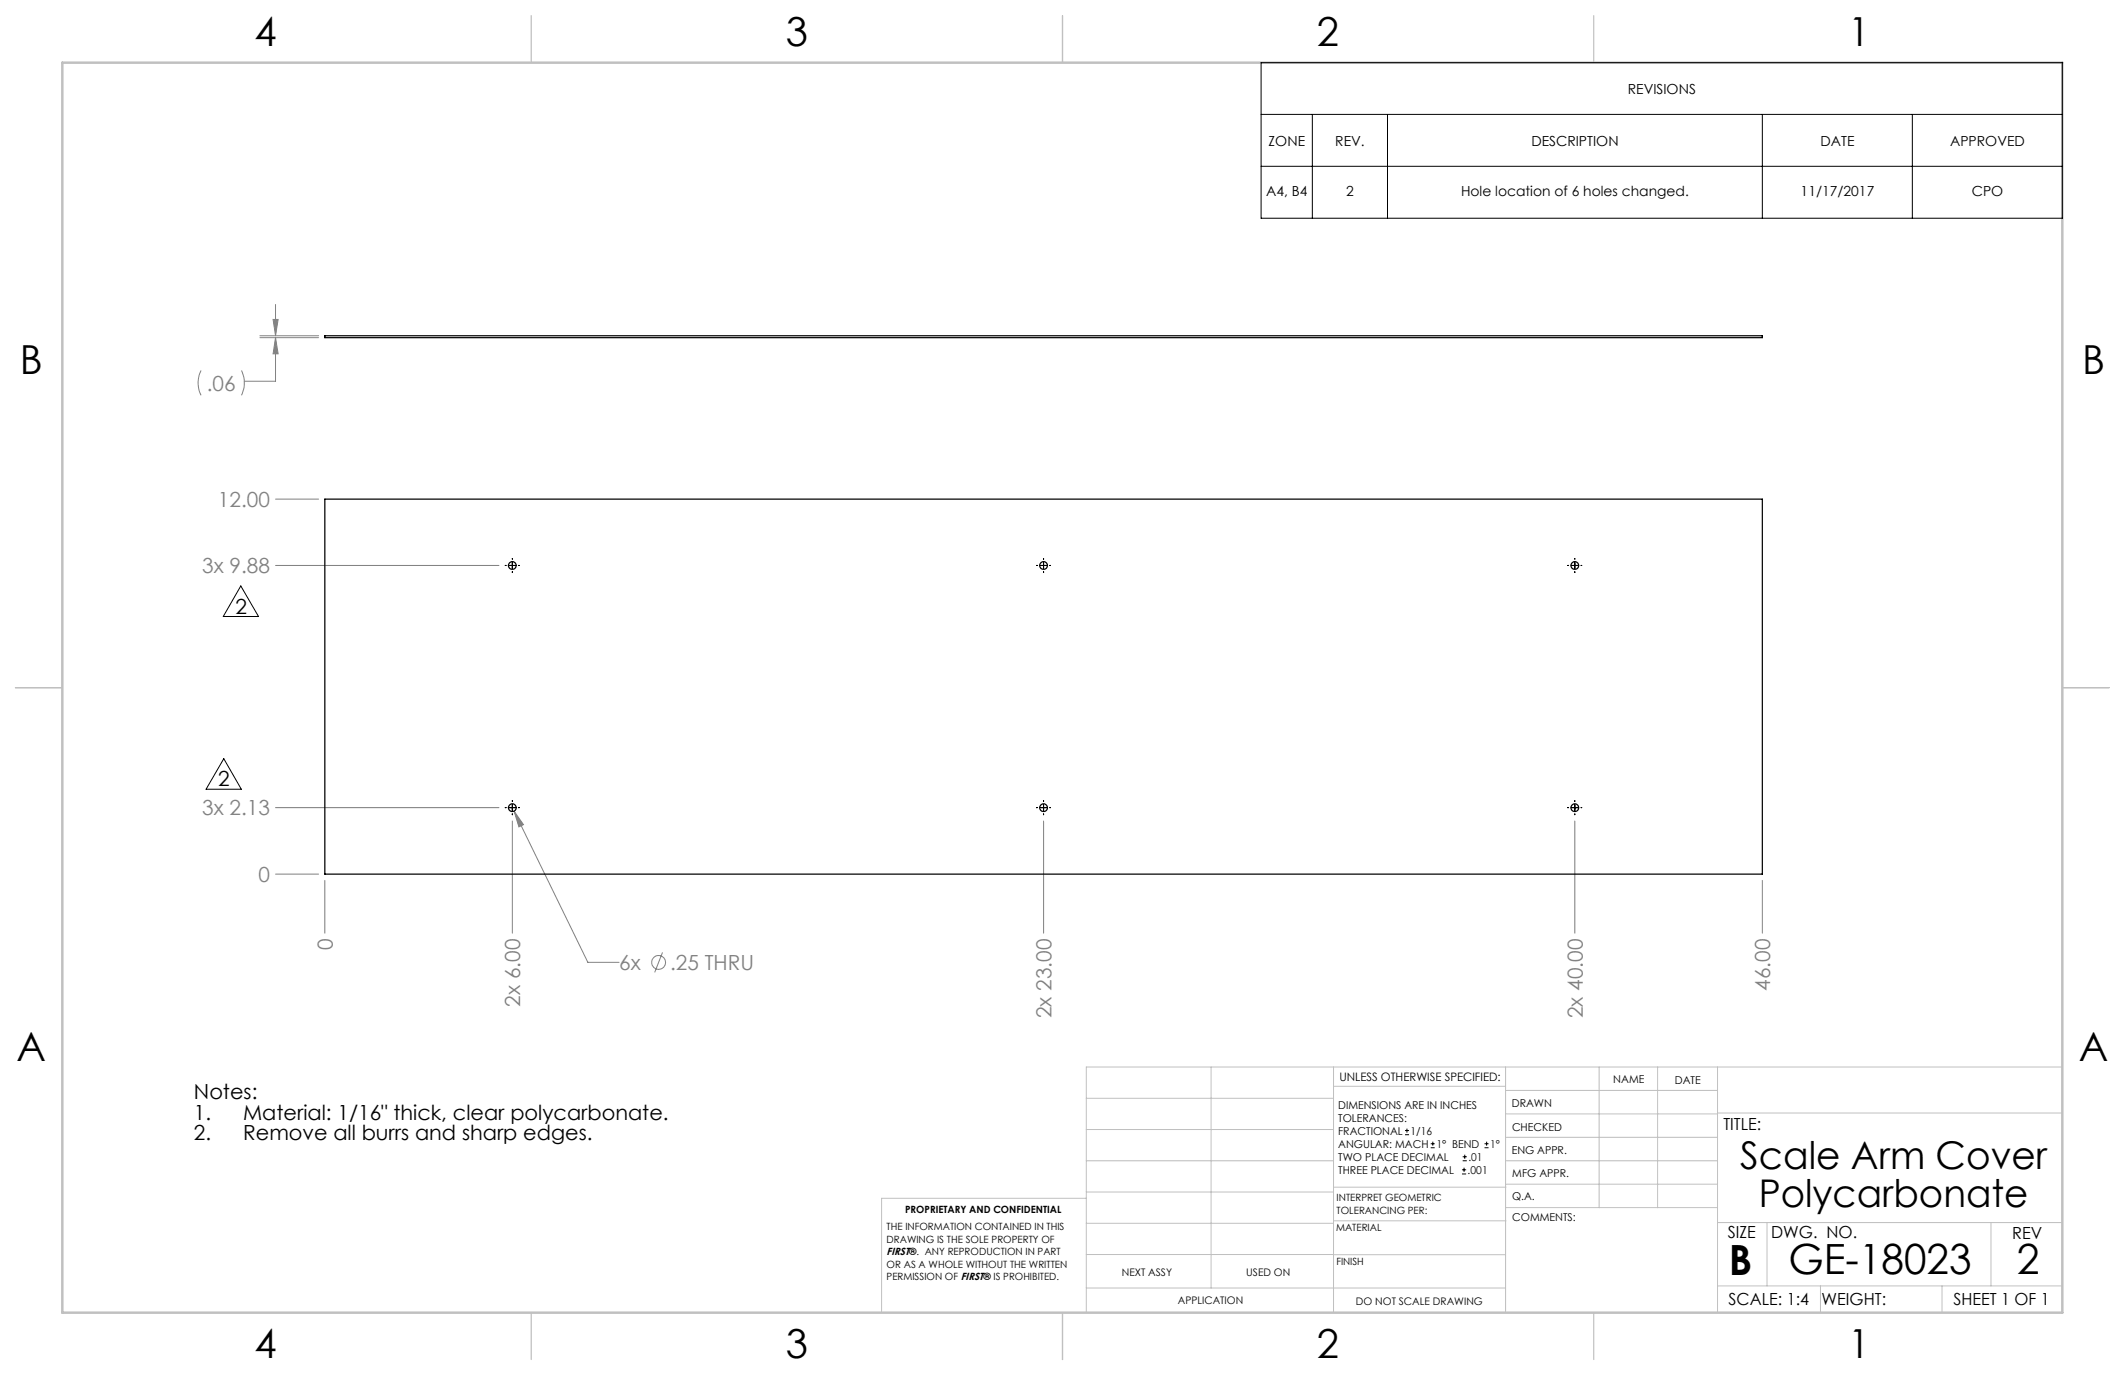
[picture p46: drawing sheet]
<svg xmlns="http://www.w3.org/2000/svg" width="432mm" height="279mm" viewBox="0 0 432 279" stroke-linecap="round" stroke-linejoin="round" font-family="sans-serif">
<defs><g id="words">
<g font-size="8.5">
<text x="351.3" y="259">B</text>
<text x="363.4" y="258.9">GE-18023</text>
<text x="409.9" y="258.9">2</text>
</g>
<g font-size="8.1">
<text x="51.7" y="9.3">4</text>
<text x="159.7" y="9.3">3</text>
<text x="267.6" y="9.3">2</text>
<text x="375.6" y="9.3">1</text>
<text x="4" y="76">B</text>
<text x="423.1" y="76">B</text>
<text x="3.3" y="215.7">A</text>
<text x="422.4" y="215.7">A</text>
<text x="51.7" y="276">4</text>
<text x="159.7" y="276">3</text>
<text x="267.6" y="276">2</text>
<text x="375.6" y="276">1</text>
</g>
<g font-size="7.8">
<text x="353.6" y="237.5">Scale Arm Cover</text>
<text x="357.4" y="245.2">Polycarbonate</text>
</g>
<g font-size="4.2" fill="#808080">
<text x="42" y="79.4">.06</text>
<text x="44.3" y="103">12.00</text>
<text x="41.1" y="116.5">3x 9.88</text>
<text x="41.1" y="165.7">3x 2.13</text>
<text x="52.5" y="179.2">0</text>
<text x="67.6" y="193.1" transform="rotate(-90 67.6 193.1)">0</text>
<text x="125.8" y="197.1">6x</text>
<text x="136.2" y="197.1">.25 THRU</text>
<text x="359.7" y="201.3" transform="rotate(-90 359.7 201.3)">46.00</text>
<text x="105.7" y="204.5" transform="rotate(-90 105.7 204.5)">2x 6.00</text>
<text x="213.7" y="206.9" transform="rotate(-90 213.7 206.9)">2x 23.00</text>
<text x="321.6" y="206.9" transform="rotate(-90 321.6 206.9)">2x 40.00</text>
</g>
<g font-size="4.2">
<text x="47.8" y="124.7">2</text>
<text x="44.3" y="159.8">2</text>
<text x="39.4" y="223.4">Notes:</text>
<text x="39.4" y="227.6">1.</text>
<text x="49.4" y="227.6">Material: 1/16&quot; thick, clear polycarbonate.</text>
<text x="39.4" y="231.7">2.</text>
<text x="49.4" y="231.7">Remove all burrs and sharp edges.</text>
</g>
<g font-size="3.4">
<text x="350.2" y="229.5">TITLE:</text>
<text x="351.1" y="251.6">SIZE</text>
<text x="359.9" y="251.6">DWG. NO.</text>
<text x="408.9" y="251.7">REV</text>
<text x="351.2" y="265.2">SCALE: 1:4</text>
<text x="370.1" y="265.3">WEIGHT:</text>
<text x="396.9" y="265.2">SHEET 1 OF 1</text>
</g>
<g font-size="2.8">
<text x="330.8" y="19">REVISIONS</text>
<text x="257.8" y="29.6">ZONE</text>
<text x="271.3" y="29.6">REV.</text>
<text x="311.2" y="29.6">DESCRIPTION</text>
<text x="369.9" y="29.6">DATE</text>
<text x="396.3" y="29.6">APPROVED</text>
<text x="257.3" y="39.8">A4, B4</text>
<text x="273.5" y="39.8">2</text>
<text x="296.9" y="39.8">Hole location of 6 holes changed.</text>
<text x="365.9" y="39.8">11/17/2017</text>
<text x="400.7" y="39.8">CPO</text>
</g>
<text font-size="2.4" x="272.2" y="219.7">UNLESS OTHERWISE SPECIFIED:</text>
<g font-size="2.2">
<text x="327.8" y="220.1">NAME</text>
<text x="340.3" y="220.2">DATE</text>
<text x="271.9" y="225.3">DIMENSIONS ARE IN INCHES</text>
<text x="271.9" y="227.9">TOLERANCES:</text>
<text x="307.2" y="224.9">DRAWN</text>
<text x="271.9" y="230.6">FRACTIONAL</text>
<text x="271.9" y="233.2">ANGULAR: MACH</text>
<text x="286.6" y="230.6">1/16</text>
<text x="291.9" y="233.2">1° BEND</text>
<text x="302.8" y="233.2">1°</text>
<text x="307.3" y="229.8">CHECKED</text>
<text x="271.9" y="238.5">THREE PLACE DECIMAL</text>
<text x="271.9" y="235.9">TWO PLACE DECIMAL</text>
<text x="298.2" y="238.5">.001</text>
<text x="298.4" y="235.9">.01</text>
<text x="307.2" y="234.5">ENG APPR.</text>
<text x="307.3" y="239.2">MFG APPR.</text>
<text x="307.3" y="243.9">Q.A.</text>
<text x="307.3" y="248.1">COMMENTS:</text>
</g>
<g font-size="2.1">
<text x="180.2" y="255.1">FIRST®. ANY REPRODUCTION IN PART</text>
<text x="227.9" y="259.2">NEXT ASSY</text>
<text x="253.3" y="259.2">USED ON</text>
<text x="239.3" y="265">APPLICATION</text>
<text x="275.5" y="265.1">DO NOT SCALE DRAWING</text>
</g>
<g font-size="2">
<text x="271.6" y="244.1">INTERPRET GEOMETRIC</text>
<text x="180.2" y="250">THE INFORMATION CONTAINED IN THIS</text>
<text x="183.9" y="246.4">PROPRIETARY AND CONFIDENTIAL</text>
<text x="271.5" y="250.2">MATERIAL</text>
<text x="271.6" y="246.6">TOLERANCING PER:</text>
<text x="180.2" y="257.6">OR AS A WHOLE WITHOUT THE WRITTEN</text>
<text x="180.2" y="252.5">DRAWING IS THE SOLE PROPERTY OF</text>
<text x="271.5" y="257">FINISH</text>
<text x="180.2" y="260.1">PERMISSION OF FIRST® IS PROHIBITED.</text>
</g>
</g></defs>
<g fill="none" stroke="#c0c0c0" stroke-width=".2">
<path d="M246.1 216.8v44.9M271 216.8v49.9M305.9 216.8v49.9M324.9 216.8v28.6M336.8 216.8v28.6M349 216.8v49.9M419.1 216.8h-198.4v49.9M220.7 235.9h50.3M220.7 229.5h50.3M220.7 223.2h50.3M271 220.7h34.9M305.9 231.1h43.1"/>
<path d="M305.9 226.3h43.1M305.9 221.6h43.1M305.9 235.9h43.1M349 226.2h70.1M220.7 248.6h50.3M220.7 242.2h50.3M220.7 254.9h50.3M220.7 243.5h-41.6v23.2M271 255h34.9M271 248.1h35M271 241.2h35M305.9 240.6h43.1"/>
<path d="M306 245.4h43M349 248.4h70.1M359.1 248.4v12.9M404.6 248.4v12.9M220.7 261.7h85.2M349 261.3h70.1M369.9 261.3v5.4M394.6 261.3v5.4"/>
</g>
<path d="M108 3.2v9.5M215.9 3.2v9.5M323.8 3.2v9.5M3.1 139.7h9.6M419.1 139.7h9.5M108 266.7v9.6M215.9 266.7v9.6M323.8 266.7v9.6" fill="none" stroke="#c0c0c0" stroke-width=".25"/>
<path d="M12.7 12.7h406.4v254h-406.4z" fill="none" stroke="#c0c0c0" stroke-width=".5"/>
<g fill="none" stroke="#808080" stroke-width=".2">
<path d="M40.9 75.3a5.6 5.6 0 0 0 0 5M49.1 75.3a5.9 5.9 0 0 1 0 5M52.8 68.6h11.9M52.8 68.2h11.9M55.5 64.9h1l-.5 3.3zM56 68.6l.5 3.3h-1zM56 68.6v8.9h-6.4M56 61.9v6.3M56 114.9h45.4M56 101.4h8.7M56 177.6h8.7M56 164.1h45.4"/>
<path d="M66 178.9v10.7M104.1 166.8v22.8M104.5 164.8l1.9 2.8-1 .4zM104.5 164.8l15 30.7h6.3M212.1 166.8v22.8M320 166.8v22.8M358.1 178.9v10.7M134.6 193.5l-1.6 4.1"/>
<circle cx="133.8" cy="195.6" r="1.41"/>
</g>
<g fill="none" stroke="#000" stroke-width=".2">
<path d="M256.3 12.7h162.8v31.6h-162.8zM256.3 23.2h162.8M256.3 33.8h162.8M266.7 23.2v21.1M281.9 23.2v21.1M358.1 23.2v21.1M388.6 23.2v21.1M48.9 119.1l3.6 6.2h-7.1zM102.7 114.9h.1M103.5 114.9h1.2M104.1 113.5v.1M104.1 114.3v1.2"/>
<path d="M104.1 116.2v.1M105.4 114.9h.1M210.6 114.9h.2M211.4 114.9h1.3M212.1 113.5v.1M212.1 114.3v1.2M212.1 116.2v.1M213.3 114.9h.2M318.6 114.9h.1M319.4 114.9h1.2M320 113.5v.1M320 114.3v1.2"/>
<path d="M320 116.2v.1M321.3 114.9h.1M45.5 154.2l3.5 6.2h-7.1zM102.7 164.1h.1M103.5 164.1h1.2M104.1 162.7v.1M104.1 163.5v1.2M104.1 165.4v.2M105.4 164.1h.1M210.6 164.1h.2M211.4 164.1h1.3M212.1 162.7v.1"/>
<path d="M212.1 163.5v1.2M212.1 165.4v.2M213.3 164.1h.2M318.6 164.1h.1M319.4 164.1h1.2M320 162.7v.1M320 163.5v1.2M320 165.4v.2M321.3 164.1h.1"/>
</g>
<path d="M104.5 164.8l.9 3.2 1-.4zM56 68.6l.5 3.3h-1zM55.5 64.9h1l-.5 3.3z" fill="#808080"/>
<g fill="none" stroke="#000" stroke-width=".25">
<path d="M66 68.2h292.1v.4h-292.1zM66 101.4h292.1v76.2h-292.1z"/>
<circle cx="104.1" cy="114.9" r=".79"/>
<circle cx="212" cy="114.9" r=".79"/>
<circle cx="320" cy="114.9" r=".79"/>
<circle cx="104.1" cy="164.1" r=".79"/>
<circle cx="212" cy="164.1" r=".79"/>
<circle cx="320" cy="164.1" r=".79"/>
</g>
<g fill="none" stroke="#000" stroke-width=".2">
<path d="M285.5 230.6h.8M285.5 229.7h.8M285.9 229.3v.9M290.7 233.2h.8M290.7 232.4h.8M291.1 232v.8M297.1 238.5h.8M297.1 237.7h.8M297.2 235.9h.9M297.2 235.1h.9M297.5 237.3v.8M297.6 234.6v.9"/>
<path d="M301.7 233.2h.8M301.7 232.4h.8M302.1 232v.8"/>
</g>
<use href="#words"/>
</svg>
